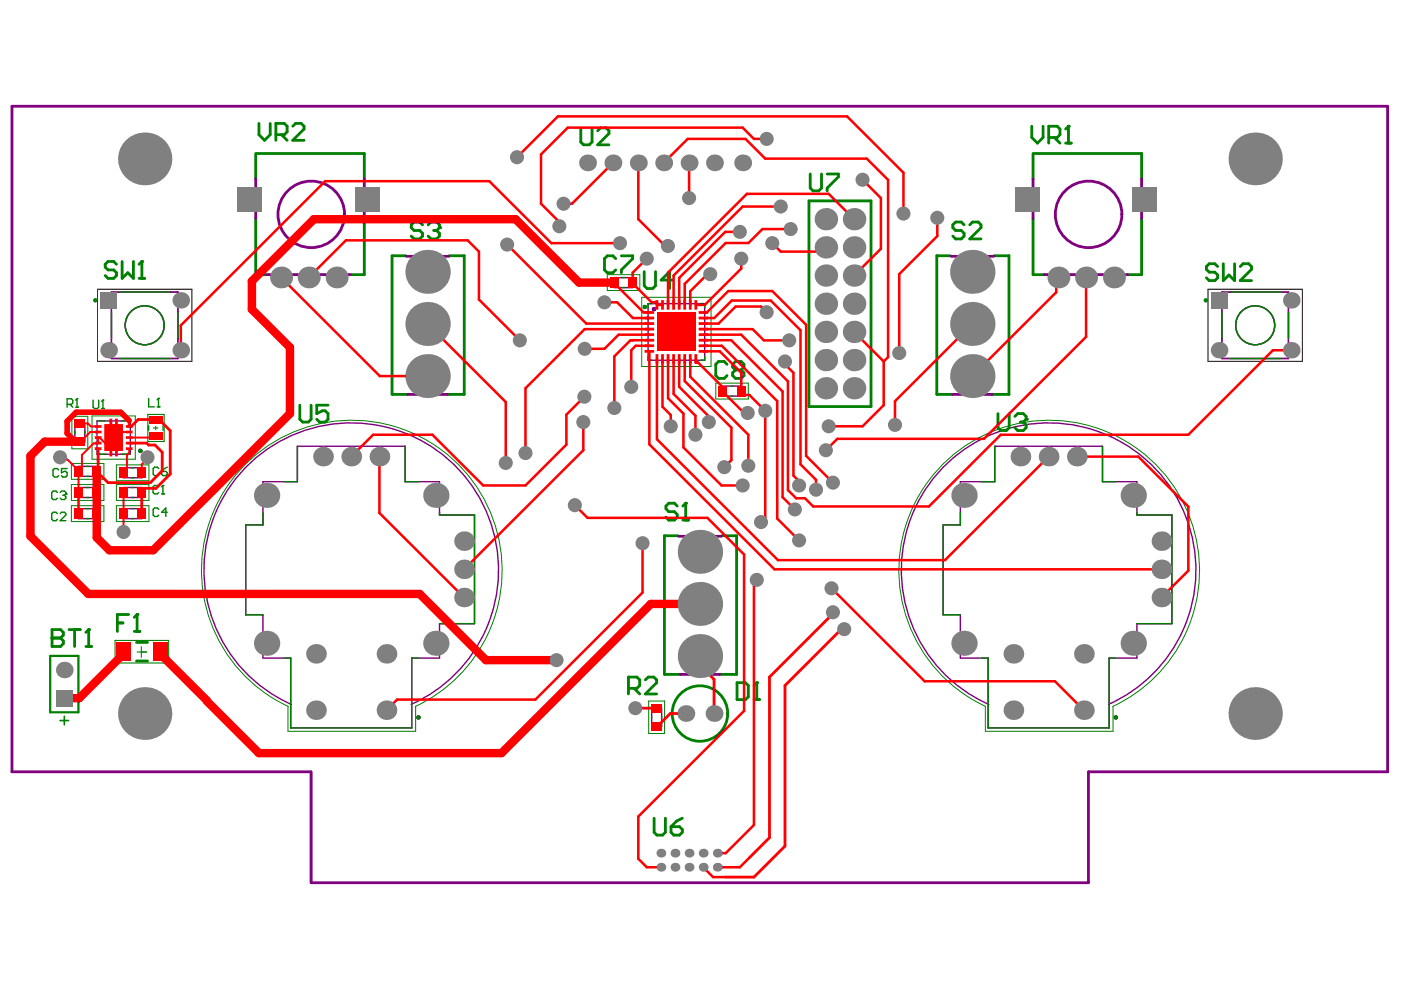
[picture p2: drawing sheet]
<svg xmlns="http://www.w3.org/2000/svg" width="297mm" height="210mm" viewBox="0 0 297 210" stroke-linecap="round" stroke-linejoin="round" font-family="sans-serif">
<path d="M20.7 61.3h20v15.3h-20zM256.1 61.3h20v15.3h-20z" fill="none" stroke="#000" stroke-width=".21"/>
<g fill="none" stroke="#008000" stroke-width=".21">
<path d="M128.8 58.2h6.9v3.4h-6.9zM136.1 63h14.7v14.7h-14.7zM15.1 98.3h6.9v3.3h-6.9zM15.2 88.3h3.4v6.9h-3.4zM19.5 88.2h9.2v9.2h-9.2zM24.7 98.6h6.9v3.3h-6.9zM151.8 81.2h6.9v3.4h-6.9zM15.1 102.7h6.9v3.4h-6.9zM15.1 107.2h6.9v3.4h-6.9zM24.7 102.7h6.9v3.4h-6.9zM24.7 107.2h6.9v3.4h-6.9zM61 149.8v5.2h27.1v-5.2"/>
<path d="M61.1 149.8a31.8 31.8 0 0 1-11.5-48.6 31.8 31.8 0 0 1 50 0 31.8 31.8 0 0 1-11.5 48.6M137.5 148.6h3.4v6.9h-3.4zM208.9 149.8v5.2h27.1v-5.2M209 149.8a31.8 31.8 0 0 1-11.5-48.6 31.8 31.8 0 0 1 49.9 0 31.8 31.8 0 0 1-11.5 48.6"/>
</g>
<path d="M31.3 87.9h3.5v5.7h-3.5zM32.5 90.7h1M33 90.4v.7M24.4 135.8h11.4v4.8h-11.4zM29.1 138.2h2M30 137.1v2.3" fill="none" stroke="#008000" stroke-width=".23"/>
<g fill="none" stroke="#800080" stroke-width=".3">
<path d="M130.2 58.9h4v2.1h-4zM23.6 61.9h14.1v14.1h-14.1zM137.4 64.4h12v12h-12zM259.1 61.9h14.1v14.1h-14.1zM15.9 89.7h2.1v4h-2.1zM16.6 98.9h4v2.1h-4zM20.6 89.2h7v7.1h-7zM26.1 99.2h4v2.1h-4zM63.1 94.6h22.8v7.5h7.3v7.1h7.4v23h-7.4v7.3h-5.9v14.8h-25.7v-14.8h-5.8v-9.1h-3.7v-19.1h3.7v-9.2h7.3zM153.2 81.9h4v2.1h-4zM210.9 94.6h22.9v7.5h7.2v7.1h7.5v23h-7.5v7.3h-5.8v14.8h-25.7v-14.8h-5.9v-9.1h-3.6v-19.1h3.6v-9.2h7.3zM16.6 103.4h4v2.1h-4z"/>
<path d="M16.6 107.8h4v2.2h-4zM26.1 103.4h4v2.1h-4zM26.1 107.8h4v2.2h-4zM61.8 149.3a31.2 31.2 0 0 1-11.9-47.7 31.2 31.2 0 0 1 49.1 0 31.2 31.2 0 0 1-11.8 47.7M138.2 150.1h2.1v4h-2.1zM209.6 149.3a31.2 31.2 0 0 1-11.8-47.7 31.2 31.2 0 0 1 49.1 0 31.2 31.2 0 0 1-11.9 47.7"/>
<circle cx="30.7" cy="69" r="4.1"/>
<circle cx="266.1" cy="69" r="4.1"/>
</g>
<g fill="none" stroke="#800080" stroke-width=".47">
<circle cx="29.7" cy="95.6" r=".24"/>
<circle cx="88.7" cy="152.1" r=".24"/>
<circle cx="236.6" cy="152.1" r=".24"/>
</g>
<circle cx="138.7" cy="65.6" r=".12" fill="none" stroke="#800080" stroke-width=".7"/>
<g fill="none" stroke="#008000" stroke-width=".3">
<path d="M131.9 58.9h.6M23.6 66.3v5.4M25.3 76h10.8M25.5 61.9h10.6M37.7 66.3v5.4M131.9 61h.6M137.4 75.5v.9h.8M138.2 64.4h-.8v.8M148.6 64.4h.8v.8M149.4 75.5v.9h-.8M259.1 66.3v5.4M260.7 76h10.8"/>
<path d="M260.9 61.9h10.6M273.2 66.3v5.4M12.4 99.6l-.3-.3h-.6l-.3 .3v1.2l.3 .3h.6l.3-.3M14.2 99.3h-1.2v.9l.6-.3h.3l.3 .3v.6l-.3 .3h-.6l-.3-.3M14.2 85.7h.9l.3-.3v-.6l-.3-.3h-.9v1.8M14.8 85.7l.6 .6M15.9 91.5v.5M16 86.3h.6M16.3 84.5h.1M16.3 84.5v1.8M16.3 84.5l-.3 .3M18 91.5v.5"/>
<path d="M18.3 98.9h.5M19.7 84.8v1.5l.3 .3h.6l.3-.3v-1.5M20.6 96.3h1.9M20.6 89.2h1.9M21.5 86.6h.6M21.8 84.8h.1M21.8 84.8v1.8M21.8 84.8l-.3 .3M25.7 96.3h1.9M25.7 89.2h1.9M27.9 99.2h.5M31.5 84.5v1.8h1.2"/>
<path d="M31.5 90.3v.9M33.3 86.3h.6M33.6 84.5h.1M33.6 84.5v1.8M33.6 84.5l-.3 .3M33.7 99.3l-.3-.3h-.6l-.3 .3v1.2l.3 .3h.6l.3-.3M34.3 99.9h.9l.3 .3v.3l-.3 .3h-.6l-.3-.3zM34.6 90.3v.9M35.5 99l-.6 .3-.6 .6M63.1 94.6v7.5h-2.9M85.9 94.6v7.5h2.9M154.9 81.9h.6"/>
<path d="M154.9 84h.6M210.9 94.6v7.5h-2.9M233.8 94.6v7.5h2.8M12.2 108.9l-.3-.3h-.6l-.3 .3v1.2l.3 .3h.6l.3-.3M12.2 104.4l-.3-.3h-.6l-.3 .3v1.2l.3 .3h.6l.3-.3M12.8 108.9l.3-.3h.6l.3 .3v.3l-1.2 1.2h1.2M12.8 104.4l.3-.3h.6l.3 .3v.3M13.4 105h.3M13.7 105l.3 .3v.3l-.3 .3h-.6l-.3-.3M14 104.7h.1M14 104.7l-.3 .3M18.3 110h.5"/>
<path d="M18.3 107.8h.5M18.3 105.5h.5M18.3 101h.5M18.3 103.4h.5M27.9 110h.5M27.9 107.8h.5M27.9 105.5h.5M27.9 101.3h.5M27.9 103.4h.5M33.6 103.2l-.3-.3h-.6l-.3 .3v1.2l.3 .3h.6l.3-.3M33.7 108l-.3-.3h-.6l-.3 .3v1.2l.3 .3h.6l.3-.3M34.2 104.7h.6"/>
<path d="M34.5 102.9h.1M34.5 102.9v1.8M34.5 102.9l-.3 .3M35.5 108.6h-1.2l.9-.9v1.8M55.8 108.7v2.6h-3.7v19.1h3.7M93.2 108.6v.6h7.4v23h-7.4M203.6 108.7v2.6h-3.6v19.1h3.6M241 108.6v.6h7.5v23h-7.5M60.2 139.5h1.4v14.8h25.7v-14.8h1.5M208 139.5h1.5v14.8h25.7v-14.8h1.4M138.2 151.8v.5M140.3 151.8v.5"/>
</g>
<g fill="none" stroke="#008000" stroke-width=".6">
<path d="M54.2 32.5v5.4M54.4 32.5h22.8v5.4M219 32.5v5.4M219.2 32.5h22.9v5.4M54.2 46.3v11.9h2.4M77.2 46.3v11.9h-3M86 54.2h-2.9v29.4h3.4M95.3 54.2h3.1v29.4h-3.6M130.5 54.8l-.5-.6h-1.2l-.6 .6v2.4l.6 .6h1.2l.5-.6M131.7 54.2h2.4v.6l-2.4 2.4v.6M136.6 57.6v3l.6 .6h1.2l.6-.6v-3M142.6 59.4h-2.4l1.8-1.8v3.6"/>
<path d="M171.5 42.6h13.2v43.6h-13.2zM201.5 54.2h-2.9v29.4h3.4M210.8 54.2h3.1v29.4h-3.6M219 46.3v11.9h2.4M242.1 46.3v11.9h-3M143.7 113.6h-2.8v29.3l3.3 .1M153 113.6h3.2v29.4h-3.6M28.9 136.2h2.4M28.9 140.1h2.4M156.3 144.7h1.8l.6 .6v2.4l-.6 .6h-1.8zM159.9 148.3h1.1M160.5 144.7v3.6"/>
</g>
<path d="M10.6 139.1h6v11.9h-6z" fill="none" stroke="#008000" stroke-width=".47"/>
<path d="M12.7 152.8h1.8M13.6 151.9v1.8" fill="none" stroke="#008000" stroke-width=".35"/>
<circle cx="160.5" cy="144.7" r=".3" fill="#008000"/>
<path d="M171.8 36.9v3l.6 .6h1.2l.6-.6v-3M175.4 36.9h2.4v.6l-2.4 2.4v.6M154.1 77.2l-.6-.6h-1.1l-.6 .6v2.4l.6 .6h1.1l.6-.6M155.9 78.4l-.6-.6v-.6l.6-.6h1.2l.6 .6v.6l-.6 .6M155.9 78.4l-.6 .6v.6l.6 .6h1.2l.6-.6v-.6l-.6-.6M155.9 78.4h1.2M211.6 87.7v3l.6 .6h1.2l.6-.6v-3M215.2 88.3l.6-.6h1.2l.6 .6v.6M160.5 144.7l-.6 .6" fill="none" stroke="#008000" stroke-width=".6"/>
<circle cx="217.6" cy="88.9" r=".3" fill="#008000"/>
<g fill="none" stroke="#008000" stroke-width=".6">
<path d="M54.9 26.2v2.4l1.2 1.2 1.2-1.2v-2.4M58.5 28.6h1.8l.6-.6v-1.2l-.6-.6h-1.8v3.6M59.7 28.6l1.2 1.2M62.1 26.8l.6-.6h1.2l.6 .6v.6l-2.4 2.4h2.4M216.4 89.5h.6M217 89.5l.6 .6v.6l-.6 .6h-1.2l-.6-.6M217.6 88.9l-.6 .6M24.9 132.1h1.2M27.3 130.3h-2.4v3.6M28.5 133.9h1.2M29.1 130.3v3.6M133.2 145.9h1.8l.6-.6v-1.2l-.6-.5h-1.8v3.5"/>
<path d="M134.4 145.9l1.2 1.2M136.8 144.1l.6-.5h1.2l.6 .5v.6l-2.4 2.4h2.4"/>
</g>
<circle cx="29.1" cy="130.3" r=".3" fill="#008000"/>
<path d="M11 133.5v3.6h1.8l.6-.6v-.6l-.6-.6h-1.8M29.1 130.3l-.6 .6" fill="none" stroke="#008000" stroke-width=".6"/>
<circle cx="11" cy="135.3" r=".3" fill="#008000"/>
<path d="M11 133.5h1.8l.6 .6v.6l-.6 .6h-1.8M14.6 133.5h2.4M15.8 133.5v3.6M18.2 137.1h1.2M18.8 133.5v3.6" fill="none" stroke="#008000" stroke-width=".6"/>
<circle cx="18.8" cy="133.5" r=".3" fill="#008000"/>
<path d="M24.7 56l-.6-.6h-1.2l-.6 .6v.6l.6 .6h1.2l.6 .6v.6l-.6 .6h-1.2l-.6-.6M25.9 55.4v3.6l1.2-1.2 1.2 1.2v-3.6M29.5 59h1.2M30.1 55.4v3.6M18.8 133.5l-.6 .6" fill="none" stroke="#008000" stroke-width=".6"/>
<circle cx="30.1" cy="55.4" r=".3" fill="#008000"/>
<path d="M30.1 55.4l-.6 .6M143.6 107.3l-.6-.6h-1.2l-.6 .6v.6l.6 .6h1.2l.6 .6v.6l-.6 .6h-1.2l-.6-.6M144.8 110.3h1.2M145.4 106.7v3.6M138.7 173.5v3l.6 .6h1.2l.6-.6v-3M142.3 175.3h1.8l.6 .6v.6l-.6 .6h-1.2l-.6-.6zM144.7 173.5l-1.2 .6-1.2 1.2" fill="none" stroke="#008000" stroke-width=".6"/>
<circle cx="145.4" cy="106.7" r=".3" fill="#008000"/>
<path d="M89.6 47.7l-.6-.6h-1.2l-.6 .6v.6l.6 .6h1.2l.6 .6v.6l-.6 .6h-1.2l-.6-.6M90.8 47.7l.6-.6h1.2l.6 .6v.6M258.2 56.5l-.6-.6h-1.2l-.6 .6v.6l.6 .6h1.2l.6 .6v.6l-.6 .6h-1.2l-.6-.6M259.4 55.9v3.6l1.2-1.2 1.2 1.2v-3.6M263 56.5l.6-.6h1.1l.6 .6v.6l-2.3 2.4h2.3M63.6 85.9v3l.6 .6h1.2l.6-.6v-3M69.5 85.9h-2.3v1.8l1.2-.6h.6l.5 .6v1.2l-.5 .6h-1.2l-.6-.6M145.4 106.7l-.6 .6" fill="none" stroke="#008000" stroke-width=".6"/>
<circle cx="93.2" cy="48.3" r=".3" fill="#008000"/>
<path d="M123.1 27.1v3l.6 .6h1.2l.6-.6v-3M126.7 27.7l.6-.6h1.2l.6 .6v.6l-2.4 2.4h2.4M218.8 26.8v2.4l1.2 1.1 1.2-1.1v-2.4M222.3 29.2h1.8l.6-.6v-1.2l-.6-.6h-1.8v3.5M223.5 29.2l1.2 1.1M225.9 30.3h1.2M226.5 26.8v3.5M92 48.9h.6M92.6 48.9l.6 .6v.6l-.6 .6h-1.2l-.6-.6M93.2 48.3l-.6 .6M204.4 47.7l-.6-.6h-1.2l-.6 .6v.6l.6 .6h1.2l.6 .6v.6l-.6 .6h-1.2l-.6-.6M205.6 47.7l.6-.6h1.2l.6 .6v.6l-2.4 2.4h2.4" fill="none" stroke="#008000" stroke-width=".6"/>
<circle cx="226.5" cy="26.8" r=".3" fill="#008000"/>
<g fill="none" stroke="#008000" stroke-width=".6">
<path d="M226.5 26.8l-.6 .6"/>
<circle cx="148.4" cy="151.3" r="5.9"/>
</g>
<g fill="none" stroke="#008000" stroke-width=".47">
<circle cx="20.2" cy="63.7" r=".24"/>
<circle cx="255.7" cy="63.7" r=".24"/>
<circle cx="29.7" cy="95.6" r=".24"/>
<circle cx="88.7" cy="152.1" r=".24"/>
<circle cx="236.6" cy="152.1" r=".24"/>
</g>
<circle cx="136.7" cy="65.1" r=".12" fill="none" stroke="#008000" stroke-width=".7"/>
<g fill="none" stroke="#008000" stroke-width=".3">
<circle cx="30.7" cy="69" r="4.1"/>
<circle cx="266.1" cy="69" r="4.1"/>
</g>
<g fill="none" stroke="#800080" stroke-width=".6">
<path d="M54.2 37.9v8.4M77.2 37.9v8.4M219 37.9v8.4M242.1 37.9v8.4M56.6 58.2h17.6M86.2 54.3h8.9M201.7 54.3h8.9M221.4 58.2h17.7M86.5 83.6h8.3M202 83.6h8.3M143.9 113.7h9M144.2 143h8.4"/>
<path d="M2.5 163.6v-141.1h291.7v141.1h-63.4v23.6h-164.8v-23.6h-63.5"/>
<circle cx="66" cy="45.4" r="7.1"/>
<circle cx="230.8" cy="45.4" r="7.1"/>
</g>
<path d="M23.2 88.8h.6v1.2h.6v-1.2h.6v1.2h1v5.6h-1v1.2h-.6v-1.2h-.6v1.2h-.6v-1.2h-1v-5.6h1z" fill="#f00"/>
<g fill="none" stroke="#f00" stroke-width=".42">
<path d="M12.7 97l.5 .4h1.1l2.4 2.4v4.6M15.3 92.9h.7l.8 .7M16.9 89.8h1.7l.7 .6h1.5M20.8 99.7l-.3 .4 .9 .7M20.8 91.6h-1.7l-2 2h-.2M27 90.4h.8M27.4 91.6h-2.1l-2.4 2.3h-.6l-1.2-1.1h-.3v1.1l-1 .1-2.4 2.5v2.7l-.7 .7M27.4 95.1v.9l-.5 .5v3l-.7 .7M31.3 97v.3l-1.2 1.2v1.9M33.1 92.5l-.3 .3h-5.4M33.1 88.9h.6M26.9 103.5l-.7 .8v8.5"/>
<path d="M26.9 103.5h.1M29.2 103.5h.1M30.8 103.5l-.7 .9M26.2 138.2v.4M34 138.2v.4M43.8 148.5v.1"/>
</g>
<path d="M27.4 89.2l-1.8-1.8h-9.5l-1.9 1.9v2.6l1.1 1" fill="none" stroke="#f00" stroke-width="1.2"/>
<path d="M20.8 95.1v4.6M27.4 89.2v1.2M27.4 93.9h3.7l.4 .5h1.4l1.5 1.5v3.9l-2.5 2.5h-9l-1.5-1.5M33.1 88.9h-3.8l-1.5 1.5M33.7 88.9l2.4 2.4v9.2l-3 3h-2.3M30.1 104.4v4.5M148.4 139.1v1.9l3 3v7.3M176.6 130.1l-13.5 13.5v34l-4.1 4.2M179.3 133.1l-.3 .3-.5-.2-12.1 12.1v34.1l-6.5 6.6h-6M134.7 150.1h4.5M145.4 151.3h-3.3l-2.7 2.7h-.2" fill="none" stroke="#f00" stroke-width=".6"/>
<g fill="none" stroke="#f00" stroke-width=".54">
<path d="M109.6 33.3l8.7-8.6h61.3l11.9 11.9v8.7M130 34.5l-8.7 8.7h-1.8M135.3 34.5v12l5.7 5.7h.6M140.7 34.5l5.1-5h12.3l4.1 4.1h21.6l4.5 4.5v37.6l-.9 .9M146.1 34.5v7.5M162.5 29.5h-2.6l-2.4-2.4h-37.1l-5.7 5.6v10.5l3.9 3.9v.9M182.9 38.1l3.9 3.9v10.7l-5.7 5.7M59.6 58.8l20.9 20.9h10.2M65.5 58.8l7.8-7.8h25.9l2.3 2.3v10.2l8.7 8.7M107.5 51.9l16.8 16.7h13.4M131.4 51.6h-14.5l-13.2-13.2h-34.7l-30.7 30.6v5.3M137.1 54.8l-3 3v2.3l4 4h1.2v.5h1.2"/>
<path d="M150.6 58.1h-.6l-3.6 3.7v2.8M156.9 49.2h-3.1l-9.8 9.7v5.7M157.2 54.8v2.1l-7.8 7.7h-1.9M163.7 51.6l1.8 1.7h10.5l-.9-.8M165.5 43.8h-8l-14.7 14.6v6.2M167.6 48.6h-6l-2.9 2.9h-4.8l-8.7 8.7v4.4M181.1 46.5l-5.4-5.4h-17.3l-16.8 16.7v6.8M198.7 46.2v3.9l-8 8v16.8M224.4 58.8l-.5 .5v2.7l-17.8 17.7M230.3 58.8v12.6l-21.7 21.6h-31.1l-2.4 2.5M90.7 68.7l16.5 16.5v13M128.2 64.1h2.6l3.4 3.3h3.5"/>
<path d="M130.3 60.1l6.1 6.1h1.2M134.2 72.1v.1M137.6 66.2l.1 .1M137.7 71h-6.5l-3 3h-4.2M137.7 72.1l-4 .1-3.4 3.4v10.9M137.7 73.3h-2.9l-1 1v7.7M137.7 69.8h-13.7l-12.6 12.5v13.8M137.7 74.5v19.7l26.5 26.5h82.1M139.3 76.1v17l25.6 25.7h35.5l21.9-22M140.5 76.1v10.2l1.7 1.7v2.4M141.6 76.1v8.3l3.3 3.3v7.2l8.1 8h4.5M142.8 76.1v7.4l4.6 4.6v4.1h.8l.3 .3"/>
<path d="M144 76.1v5.9l6.3 6.3v1.2M145.2 76.1v4.7l9.9 9.9v6.9l-1.5 1.4M146.4 76.1v3.8l12.3 12.3v6.5M147.5 76.1v.7h.5l5.3 5.4v.1M149.1 72.1h5.9l10.9 10.9v22.4l2.6 2.6M149.1 69.8h10.5l2.3 2.4h5.4M149.1 71h8.1l9.9 9.9v23l1.7 1.7h1.9l1.7 1.8h24.6l15.2-15.2h39.8l17.9-17.9h3.9M149.1 67.4h2.3l3.7-3.7h8.3l6.3 6.3v28.4l3.3 3.3v2.1M149.1 66.3h.8l4.5-4.6h9.3l7.2 7.2v27.8l5.7 5.6M149.1 74.5h3.5l4.6 4.5v3.3M149.1 73.3h3.9l11.8 11.7v24.9l4.6 4.7M162.5 66.2l-1.2-1.2h-5.3l-3.6 3.6h-3.3"/>
<path d="M165.8 76.6h.6M166.1 76.9l2.1 2.1v21.8l1.2 1.2v.9M181.1 70.4l6.3 6.2M187.4 76.6v9.3l-4.5 4.5h-7.2M206.1 68.7l-16.3 16.4v5M80.4 96.8v12l18 17.9M123.7 89.5v6l-25.3 25.2M123.9 84.1l-3.8 3.8v6.4l-8.7 8.6h-9l-10.7-10.7h-12.6l-4.6 4.6M153.3 82.9v.2l4.5 4.5h.7M157.1 82.9l.7 .8h1.1l3.3 3.4v22.7l-.9 .9M228.3 96.8h13l10.7 10.6v13.6l-5.7 5.7M16.7 104.4v4.5"/>
<path d="M121.9 107.1l2.7 2.7h25.4l7.8 7.8v33.1l-22.5 22.4v9l1.8 1.8h3M136.2 115.2v10.4l-22.7 22.7h-29.3l-2.3 2.3M159.9 123.8v51.1l-6 6h-1.8M176.3 124.7l19.7 19.7h27.7l6.1 6.2M149.1 183.9l2.1 2.1h2.7M159 181.8l-2.1 2.1h-4.8"/>
</g>
<path d="M130.3 59.9h-7.5l-13.5-13.4h-42.7l-13.2 13.1v6l8.1 8.1v14l-29 29h-9.3l-2.7-2.7v-13.2M16.9 93.6h-7.4l-3 3.1v17l12.2 12.2h70.3l14 14.1h15M26.2 138.6l-9.4 9.4h-3.2M34 138.6l9.8 9.9M148.4 128h-10.4l-31.7 31.7h-51.4l-11.1-11.1" fill="none" stroke="#f00" stroke-width="1.8"/>
<g fill="#808080">
<circle cx="189.8" cy="90.1" r="1.49"/>
<circle cx="198.7" cy="46.2" r="1.49"/>
<circle cx="167.3" cy="72.2" r="1.49"/>
<circle cx="176.6" cy="129.8" r="1.49"/>
<circle cx="173" cy="103.8" r="1.49"/>
<circle cx="166.4" cy="76.6" r="1.49"/>
<circle cx="176.6" cy="102.3" r="1.49"/>
<circle cx="179" cy="133.4" r="1.49"/>
<circle cx="175.7" cy="90.4" r="1.49"/>
<circle cx="163.7" cy="51.6" r="1.49"/>
<circle cx="131.4" cy="51.6" r="1.49"/>
<circle cx="141.6" cy="52.2" r="1.49"/>
<circle cx="162.5" cy="66.2" r="1.49"/>
<circle cx="136.2" cy="115.2" r="1.49"/>
<circle cx="168.5" cy="108" r="1.49"/>
<circle cx="162.2" cy="87.1" r="1.49"/>
<circle cx="169.4" cy="102.9" r="1.49"/>
<circle cx="157.5" cy="102.9" r="1.49"/>
<circle cx="176.3" cy="124.7" r="1.49"/>
<circle cx="169.4" cy="114.6" r="1.49"/>
<circle cx="160.5" cy="122.9" r="1.49"/>
<circle cx="161.3" cy="110.7" r="1.49"/>
<circle cx="158.5" cy="87.6" r="1.49"/>
<circle cx="158.7" cy="98.7" r="1.49"/>
<circle cx="175.1" cy="95.5" r="1.49"/>
<circle cx="153.6" cy="99" r="1.49"/>
<circle cx="150.3" cy="89.5" r="1.49"/>
<circle cx="147.4" cy="92.2" r="1.49"/>
<circle cx="142.2" cy="90.4" r="1.49"/>
<circle cx="165.5" cy="43.8" r="1.49"/>
<circle cx="182.9" cy="38.1" r="1.49"/>
<circle cx="167.6" cy="48.6" r="1.49"/>
<circle cx="190.7" cy="74.9" r="1.49"/>
<circle cx="157.2" cy="54.8" r="1.49"/>
<circle cx="156.9" cy="49.2" r="1.49"/>
<circle cx="150.6" cy="58.1" r="1.49"/>
<circle cx="146.1" cy="42" r="1.49"/>
<circle cx="191.6" cy="45.3" r="1.49"/>
<circle cx="109.6" cy="33.3" r="1.49"/>
<circle cx="107.5" cy="51.9" r="1.49"/>
<circle cx="124" cy="74" r="1.49"/>
<circle cx="119.5" cy="43.2" r="1.49"/>
<circle cx="111.4" cy="96.1" r="1.49"/>
<circle cx="107.2" cy="98.2" r="1.49"/>
<circle cx="128.2" cy="64.1" r="1.49"/>
<circle cx="118.6" cy="48" r="1.49"/>
<circle cx="123.9" cy="84.1" r="1.49"/>
<circle cx="110.2" cy="72.2" r="1.49"/>
<circle cx="121.9" cy="107.1" r="1.49"/>
<circle cx="133.8" cy="82" r="1.49"/>
<circle cx="130.3" cy="86.5" r="1.49"/>
<circle cx="123.7" cy="89.5" r="1.49"/>
<circle cx="162.5" cy="29.5" r="1.49"/>
<circle cx="137.1" cy="54.8" r="1.49"/>
<circle cx="134.7" cy="150.1" r="1.49"/>
<circle cx="31.3" cy="97" r="1.49"/>
<circle cx="118" cy="140" r="1.49"/>
<circle cx="26.2" cy="112.8" r="1.49"/>
<circle cx="12.7" cy="97" r="1.49"/>
<circle cx="24.1" cy="95" r=".35"/>
<circle cx="25.5" cy="92.8" r=".35"/>
<circle cx="24.1" cy="90.5" r=".35"/>
<circle cx="140.1" cy="180.9" r=".94"/>
<circle cx="149.1" cy="180.9" r=".94"/>
<circle cx="130" cy="34.5" r="1.79"/>
<circle cx="135.3" cy="34.5" r="1.79"/>
<circle cx="140.1" cy="183.9" r=".94"/>
<circle cx="149.1" cy="183.9" r=".94"/>
<circle cx="216.4" cy="96.8" r="2.08"/>
<circle cx="273.8" cy="74.3" r="1.75"/>
<circle cx="273.8" cy="63.7" r="1.75"/>
<circle cx="22.7" cy="92.8" r=".35"/>
<circle cx="143.1" cy="180.9" r=".94"/>
<circle cx="146.1" cy="180.9" r=".94"/>
<circle cx="152.1" cy="180.9" r=".94"/>
<circle cx="23" cy="74.3" r="1.75"/>
<circle cx="38.3" cy="74.3" r="1.75"/>
<circle cx="38.3" cy="63.7" r="1.75"/>
<circle cx="56.5" cy="136.4" r="2.68"/>
<circle cx="65.5" cy="58.8" r="2.32"/>
<circle cx="59.6" cy="58.8" r="2.32"/>
<circle cx="81.9" cy="150.6" r="2.08"/>
<circle cx="81.9" cy="138.6" r="2.08"/>
<circle cx="80.4" cy="96.8" r="2.08"/>
<circle cx="74.5" cy="96.8" r="2.08"/>
<circle cx="71.4" cy="58.8" r="2.32"/>
<circle cx="92.4" cy="136.4" r="2.68"/>
<circle cx="98.4" cy="120.7" r="2.08"/>
<circle cx="98.4" cy="114.7" r="2.08"/>
<circle cx="143.1" cy="183.9" r=".94"/>
<circle cx="140.7" cy="34.5" r="1.79"/>
<circle cx="152.1" cy="183.9" r=".94"/>
<circle cx="146.1" cy="183.9" r=".94"/>
<circle cx="151.4" cy="151.3" r="1.79"/>
<circle cx="151.5" cy="34.5" r="1.79"/>
<circle cx="157.5" cy="34.5" r="1.79"/>
<circle cx="175.1" cy="82.3" r="2.38"/>
<circle cx="175.1" cy="76.3" r="2.38"/>
<circle cx="175.1" cy="70.4" r="2.38"/>
<circle cx="175.1" cy="64.4" r="2.38"/>
<circle cx="175.1" cy="58.4" r="2.38"/>
<circle cx="175.1" cy="52.5" r="2.38"/>
<circle cx="214.9" cy="150.6" r="2.08"/>
<circle cx="214.9" cy="138.6" r="2.08"/>
<circle cx="229.8" cy="150.6" r="2.08"/>
<circle cx="229.8" cy="138.6" r="2.08"/>
<circle cx="228.3" cy="96.8" r="2.08"/>
<circle cx="224.4" cy="58.8" r="2.32"/>
<circle cx="230.3" cy="58.8" r="2.32"/>
<circle cx="236.2" cy="58.8" r="2.32"/>
<circle cx="246.3" cy="120.7" r="2.08"/>
<circle cx="246.3" cy="114.7" r="2.08"/>
<circle cx="266.1" cy="151.3" r="5.6"/>
<circle cx="13.6" cy="142.1" r="1.76"/>
<circle cx="56.5" cy="105" r="2.68"/>
<circle cx="98.4" cy="126.7" r="2.08"/>
<circle cx="92.4" cy="105" r="2.68"/>
<circle cx="175.1" cy="46.5" r="2.38"/>
<circle cx="246.3" cy="126.7" r="2.08"/>
<circle cx="266.1" cy="33.7" r="5.6"/>
<circle cx="30.7" cy="151.3" r="5.6"/>
<circle cx="67" cy="150.6" r="2.08"/>
<circle cx="67" cy="138.6" r="2.08"/>
<circle cx="68.5" cy="96.8" r="2.08"/>
<circle cx="90.7" cy="79.7" r="4.7"/>
<circle cx="90.7" cy="57.6" r="4.7"/>
<circle cx="124.6" cy="34.5" r="1.79"/>
<circle cx="145.4" cy="151.3" r="1.79"/>
<circle cx="204.4" cy="136.4" r="2.68"/>
<circle cx="148.4" cy="117" r="4.7"/>
<circle cx="206.1" cy="79.7" r="4.7"/>
<circle cx="181.1" cy="82.3" r="2.38"/>
<circle cx="181.1" cy="76.3" r="2.38"/>
<circle cx="181.1" cy="70.4" r="2.38"/>
<circle cx="206.1" cy="57.6" r="4.7"/>
<circle cx="181.1" cy="64.4" r="2.38"/>
<circle cx="181.1" cy="58.4" r="2.38"/>
<circle cx="181.1" cy="52.5" r="2.38"/>
<circle cx="146.1" cy="34.5" r="1.79"/>
<circle cx="240.3" cy="136.4" r="2.68"/>
<circle cx="222.3" cy="96.8" r="2.08"/>
<circle cx="258.5" cy="74.3" r="1.75"/>
<circle cx="90.7" cy="68.7" r="4.7"/>
<circle cx="148.4" cy="128" r="4.7"/>
<circle cx="148.4" cy="139.1" r="4.7"/>
<circle cx="206.1" cy="68.7" r="4.7"/>
<circle cx="204.4" cy="105" r="2.68"/>
<circle cx="181.1" cy="46.5" r="2.38"/>
<circle cx="240.3" cy="105" r="2.68"/>
<circle cx="30.7" cy="33.7" r="5.6"/>
</g>
<g fill="#808080">
<path d="M11.9 146.3h3.5v3.5h-3.5z" fill-rule="evenodd"/>
<path d="M21.3 61.9h3.5v3.5h-3.5z" fill-rule="evenodd"/>
<path d="M50.4 39.7h5.2v5.2h-5.2z" fill-rule="evenodd"/>
<path d="M75.3 39.7h5.2v5.2h-5.2z" fill-rule="evenodd"/>
<path d="M215.2 39.7h5.2v5.2h-5.2z" fill-rule="evenodd"/>
<path d="M256.7 61.9h3.5v3.5h-3.5z" fill-rule="evenodd"/>
<path d="M240.1 39.7h5.2v5.2h-5.2z" fill-rule="evenodd"/>
</g>
<g fill="#f00">
<path d="M15.7 98.8h1.9v2.2h-1.9z" fill-rule="evenodd"/>
<path d="M19.6 98.8h1.8v2.2h-1.8z" fill-rule="evenodd"/>
<path d="M20.1 94.9l1.3-.1 .1 .5-1.3 .1z" fill-rule="evenodd"/>
<path d="M20.1 92.6l1.3-.1 .1 .5-1.3 .1z" fill-rule="evenodd"/>
<path d="M20.1 91.4l1.3-.1 .1 .5-1.3 .1z" fill-rule="evenodd"/>
<path d="M20.1 90.2l1.3-.1 .1 .5-1.3 .1z" fill-rule="evenodd"/>
<path d="M25.3 99.1h1.8v2.2h-1.8z" fill-rule="evenodd"/>
<path d="M29.1 99.1h1.9v2.2h-1.9z" fill-rule="evenodd"/>
<path d="M138.1 153.1h2.2v1.8h-2.2z" fill-rule="evenodd"/>
<path d="M139 75.2l.2-.1 .4 .1v1.8l-.2 .1-.4-.1z" fill-rule="evenodd"/>
<path d="M140.2 75.2l.1-.1 .5 .1v1.8l-.2 .1-.4-.1z" fill-rule="evenodd"/>
<path d="M141.3 75.2l.2-.1 .4 .1v1.8l-.1 .1-.5-.1z" fill-rule="evenodd"/>
<path d="M142.5 75.2l.2-.1 .4 .1v1.8l-.1 .1-.5-.1z" fill-rule="evenodd"/>
<path d="M143.7 75.2l.2-.1 .4 .1v1.8l-.2 .1-.4-.1z" fill-rule="evenodd"/>
<path d="M144.9 75.2l.1-.1 .5 .1v1.8l-.2 .1-.4-.1z" fill-rule="evenodd"/>
<path d="M146.1 75.2l.1-.1 .4 .1v1.8l-.1 .1-.4-.1z" fill-rule="evenodd"/>
<path d="M148.3 73h1.7l.2 .4-.2 .2h-1.7l-.2-.2z" fill-rule="evenodd"/>
<path d="M148.1 72l.2-.2h1.7l.2 .5-.2 .1h-1.7z" fill-rule="evenodd"/>
<path d="M148.3 70.7h1.7l.2 .4-.2 .2h-1.7l-.2-.2z" fill-rule="evenodd"/>
<path d="M148.3 68.3h1.7l.2 .4-.2 .2h-1.7l-.2-.2z" fill-rule="evenodd"/>
<path d="M148.1 67.3l.2-.2h1.7l.2 .5-.2 .1h-1.7z" fill-rule="evenodd"/>
<path d="M148.3 66h1.7l.2 .4-.2 .2h-1.7l-.2-.2z" fill-rule="evenodd"/>
<path d="M15.7 107.8h1.9v2.2h-1.9z" fill-rule="evenodd"/>
<path d="M19.6 107.8h1.8v2.2h-1.8z" fill-rule="evenodd"/>
<path d="M20.1 93.7h1.3l.1 .5h-1.3z" fill-rule="evenodd"/>
<path d="M25.3 107.8h1.8v2.2h-1.8z" fill-rule="evenodd"/>
<path d="M29.1 107.8h1.9v2.2h-1.9z" fill-rule="evenodd"/>
<path d="M32.4 136.2h3.1v4h-3.1z" fill-rule="evenodd"/>
<path d="M129.3 58.8h1.9v2.2h-1.9z" fill-rule="evenodd"/>
<path d="M133.2 58.8h1.9v2.2h-1.9z" fill-rule="evenodd"/>
<path d="M138.1 149.2h2.2v1.9h-2.2z" fill-rule="evenodd"/>
<path d="M141.3 63.8l.2-.2 .4 .2v1.7l-.1 .2-.5-.2z" fill-rule="evenodd"/>
<path d="M140.3 63.6l.5 .2v1.7l-.2 .2-.4-.2v-1.7z" fill-rule="evenodd"/>
<path d="M139 63.8l.2-.2 .4 .2v1.7l-.2 .2-.4-.2z" fill-rule="evenodd"/>
<path d="M146.1 63.8l.1-.2 .4 .2v1.7l-.1 .2-.4-.2z" fill-rule="evenodd"/>
<path d="M145 63.6l.5 .2v1.7l-.2 .2-.4-.2v-1.7z" fill-rule="evenodd"/>
<path d="M143.7 63.8l.2-.2 .4 .2v1.7l-.2 .2-.4-.2z" fill-rule="evenodd"/>
<path d="M142.7 63.6l.4 .2v1.7l-.1 .2-.5-.2v-1.7z" fill-rule="evenodd"/>
<path d="M148.1 74.4l.2-.2h1.7l.2 .4-.2 .2h-1.7z" fill-rule="evenodd"/>
<path d="M148.1 69.6l.2-.1h1.7l.2 .4-.2 .2h-1.7z" fill-rule="evenodd"/>
<path d="M152.3 81.8h1.9v2.2h-1.9z" fill-rule="evenodd"/>
<path d="M15.7 103.3h1.9v2.2h-1.9z" fill-rule="evenodd"/>
<path d="M19.6 103.3h1.8v2.2h-1.8z" fill-rule="evenodd"/>
<path d="M25.3 103.3h1.8v2.2h-1.8z" fill-rule="evenodd"/>
<path d="M29.1 103.3h1.9v2.2h-1.9z" fill-rule="evenodd"/>
<path d="M26.7 94.9l1.3-.1 .1 .5-1.3 .1z" fill-rule="evenodd"/>
<path d="M26.7 90.2l1.3-.1 .1 .5-1.3 .1z" fill-rule="evenodd"/>
<path d="M26.7 91.4l1.3-.1 .1 .5-1.3 .1z" fill-rule="evenodd"/>
<path d="M26.7 92.6l1.3-.1 .1 .5-1.3 .1z" fill-rule="evenodd"/>
<path d="M31.6 91.7h2.9v1.6h-2.9z" fill-rule="evenodd"/>
<path d="M136.7 70.8l.1-.1h1.7l.2 .4-.2 .2h-1.7z" fill-rule="evenodd"/>
<path d="M136.7 72l.1-.2h1.7l.2 .5-.2 .1h-1.7z" fill-rule="evenodd"/>
<path d="M136.7 73.2l.1-.2h1.7l.2 .4-.2 .2h-1.7z" fill-rule="evenodd"/>
<path d="M136.7 66.1l.1-.1h1.7l.2 .4-.2 .2h-1.7z" fill-rule="evenodd"/>
<path d="M136.7 67.3l.1-.2h1.7l.2 .5-.2 .1h-1.7z" fill-rule="evenodd"/>
<path d="M136.7 68.5l.1-.2h1.7l.2 .4-.2 .2h-1.7z" fill-rule="evenodd"/>
<path d="M147.2 75.2l.2-.1 .4 .1v1.8l-.1 .1-.5-.1z" fill-rule="evenodd"/>
<path d="M24.7 136.2h3v4h-3z" fill-rule="evenodd"/>
<path d="M15.8 88.9h2.2v1.8h-2.2z" fill-rule="evenodd"/>
<path d="M15.8 92.7h2.2v1.9h-2.2z" fill-rule="evenodd"/>
<path d="M22.2 90h3.8l-.1 5.6-3.7-.1z" fill-rule="evenodd"/>
<path d="M26.7 93.7h1.3l.1 .5h-1.3z" fill-rule="evenodd"/>
<path d="M31.6 88.1h2.9v1.7h-2.9z" fill-rule="evenodd"/>
<path d="M136.7 69.6l.1-.1h1.7l.2 .4-.2 .2h-1.7z" fill-rule="evenodd"/>
<path d="M136.7 74.4l.1-.2h1.7l.2 .4-.2 .2h-1.7z" fill-rule="evenodd"/>
<path d="M156.2 81.8h1.9v2.2h-1.9z" fill-rule="evenodd"/>
<path d="M147.4 63.6l.4 .2v1.7l-.1 .2-.5-.2v-1.7z" fill-rule="evenodd"/>
<path d="M139.3 66.3h8.2v8.2h-8.2z" fill-rule="evenodd"/>
</g>
<g fill="#f00">
<path d="M22.2 95.5l.1 .1z"/>
<path d="M25.9 90h.1z"/>
<path d="M139 75.2h.2zM139 75.1h.2v.1h-.2z"/>
<path d="M139.2 77v.1zM139 77h.2v.1z"/>
<path d="M139.4 77h.2zM139.4 77h.2l-.2 .1z"/>
<path d="M139.4 75.1v.1zM139.4 75.1l.2 .1h-.2z"/>
<path d="M140.2 75.2h.1zM140.2 75.1h.1v.1h-.1z"/>
<path d="M140.3 77v.1zM140.2 77h.1v.1z"/>
<path d="M140.6 77h.2zM140.6 77h.2l-.2 .1z"/>
<path d="M140.6 75.1v.1zM140.6 75.1l.2 .1h-.2z"/>
<path d="M141.3 75.2h.2zM141.4 75.1h.1v.1h-.2z"/>
<path d="M141.5 77v.1zM141.3 77h.2v.1z"/>
<path d="M141.8 77h.1zM141.8 77h.1l-.1 .1z"/>
<path d="M141.8 75.1v.1zM141.8 75.1l.1 .1h-.1z"/>
<path d="M142.5 75.2h.2zM142.6 75.1h.1v.1h-.2z"/>
<path d="M142.7 77v.1zM142.5 77h.2v.1z"/>
<path d="M143 77h.1zM143 77h.1l-.1 .1z"/>
<path d="M143 75.1v.1zM143 75.1l.1 .1h-.1z"/>
<path d="M143.7 75.2h.2zM143.7 75.1h.2v.1h-.2z"/>
<path d="M143.9 77v.1zM143.7 77h.2v.1z"/>
<path d="M144.1 77h.2zM144.1 77h.2l-.2 .1z"/>
<path d="M144.1 75.1v.1zM144.1 75.1l.2 .1h-.2z"/>
<path d="M144.9 75.2h.1zM144.9 75.1h.1v.1h-.1z"/>
<path d="M145 77v.1zM144.9 77h.1v.1z"/>
<path d="M145.3 77h.2zM145.3 77h.2l-.2 .1z"/>
<path d="M145.3 75.1v.1zM145.3 75.1l.2 .1h-.2z"/>
<path d="M146.1 75.2h.1zM146.1 75.1h.1v.1h-.1z"/>
<path d="M146.2 77v.1zM146.1 77h.1v.1z"/>
<path d="M146.5 77h.1zM146.5 77h.1l-.1 .1z"/>
<path d="M146.5 75.1v.1zM146.5 75.1l.1 .1h-.1z"/>
<path d="M148.3 73.4v.2zM148.1 73.4h.2v.2z"/>
<path d="M150 73.4h.2zM150 73.4h.2l-.2 .2z"/>
<path d="M150 73v.2zM150 73l.2 .2h-.2z"/>
<path d="M148.1 73.2h.2zM148.2 73.1l.1-.1v.2h-.2z"/>
<path d="M148.3 72.3v.1zM148.1 72.3h.2v.1z"/>
<path d="M150 72.3h.2zM150 72.3h.2l-.2 .1z"/>
<path d="M150 71.8v.2zM150 71.8l.2 .2h-.2z"/>
<path d="M148.1 72h.2zM148.2 71.9l.1-.1v.2h-.2z"/>
<path d="M148.3 71.1v.2zM148.1 71.1h.2v.2z"/>
<path d="M150 71.1h.2zM150 71.1h.2l-.2 .2z"/>
<path d="M150 70.7v.1zM150 70.7l.2 .1h-.2z"/>
<path d="M148.1 70.8h.2zM148.2 70.7h.1v.1h-.2z"/>
<path d="M148.3 68.7v.2zM148.1 68.7h.2v.2z"/>
<path d="M150 68.7h.2zM150 68.7h.2l-.2 .2z"/>
<path d="M150 68.3v.2zM150 68.3l.2 .2h-.2z"/>
<path d="M148.1 68.5h.2zM148.2 68.4l.1-.1v.2h-.2z"/>
<path d="M148.3 67.6v.1zM148.1 67.6h.2v.1z"/>
<path d="M150 67.6h.2zM150 67.6h.2l-.2 .1z"/>
<path d="M150 67.1v.2zM150 67.1l.2 .2h-.2z"/>
<path d="M148.1 67.3h.2zM148.2 67.2l.1-.1v.2h-.2z"/>
<path d="M148.3 66.4v.2zM148.1 66.4h.2v.2z"/>
<path d="M150 66.4h.2zM150 66.4h.2l-.2 .2z"/>
<path d="M150 66v.1zM150 66l.2 .1h-.2z"/>
<path d="M148.1 66.1h.2zM148.2 66h.1v.1h-.2z"/>
<path d="M141.8 65.5h.1zM141.8 65.5h.1l-.1 .2z"/>
<path d="M141.8 63.6v.2zM141.8 63.6l.1 .2h-.1z"/>
<path d="M141.3 63.8h.2zM141.4 63.7l.1-.1v.2h-.2z"/>
<path d="M141.5 65.5v.2zM141.3 65.5h.2v.2z"/>
<path d="M140.6 65.5h.2zM140.6 65.5h.2l-.2 .2z"/>
<path d="M140.6 63.6v.2zM140.6 63.6l.2 .2h-.2z"/>
<path d="M140.2 63.8h.1zM140.2 63.7l.1-.1v.2h-.1z"/>
<path d="M140.3 65.5v.2zM140.2 65.5h.1v.2z"/>
<path d="M139.4 65.5h.2zM139.4 65.5h.2l-.2 .2z"/>
<path d="M139.4 63.6v.2zM139.4 63.6l.2 .2h-.2z"/>
<path d="M139 63.8h.2zM139 63.7l.2-.1v.2h-.2z"/>
<path d="M139.2 65.5v.2zM139 65.5h.2v.2z"/>
<path d="M146.5 65.5h.1zM146.5 65.5h.1l-.1 .2z"/>
<path d="M146.5 63.6v.2zM146.5 63.6l.1 .2h-.1z"/>
<path d="M146.1 63.8h.1zM146.1 63.7l.1-.1v.2h-.1z"/>
<path d="M146.2 65.5v.2zM146.1 65.5h.1v.2z"/>
<path d="M145.3 65.5h.2zM145.3 65.5h.2l-.2 .2z"/>
<path d="M145.3 63.6v.2zM145.3 63.6l.2 .2h-.2z"/>
<path d="M144.9 63.8h.1zM144.9 63.7l.1-.1v.2h-.1z"/>
<path d="M145 65.5v.2zM144.9 65.5h.1v.2z"/>
<path d="M144.1 65.5h.2zM144.1 65.5h.2l-.2 .2z"/>
<path d="M144.1 63.6v.2zM144.1 63.6l.2 .2h-.2z"/>
<path d="M143.7 63.8h.2zM143.7 63.7l.2-.1v.2h-.2z"/>
<path d="M143.9 65.5v.2zM143.7 65.5h.2v.2z"/>
<path d="M143 65.5h.1zM143 65.5h.1l-.1 .2z"/>
<path d="M143 63.6v.2zM143 63.6l.1 .2h-.1z"/>
<path d="M142.5 63.8h.2zM142.6 63.7l.1-.1v.2h-.2z"/>
<path d="M142.7 65.5v.2zM142.5 65.5h.2v.2z"/>
<path d="M148.3 74.6v.2zM148.1 74.6h.2v.2z"/>
<path d="M150 74.6h.2zM150 74.6h.2l-.2 .2z"/>
<path d="M150 74.2v.2zM150 74.2l.2 .2h-.2z"/>
<path d="M148.1 74.4h.2zM148.2 74.2h.1v.2h-.2z"/>
<path d="M148.3 69.9v.2zM148.1 69.9h.2v.2z"/>
<path d="M150 69.9h.2zM150 69.9h.2l-.2 .2z"/>
<path d="M150 69.5v.1zM150 69.5l.2 .1h-.2z"/>
<path d="M148.1 69.6h.2zM148.2 69.5h.1v.1h-.2z"/>
<path d="M138.5 70.7v.1zM138.5 70.7l.2 .1h-.2z"/>
<path d="M136.7 70.8h.1zM136.7 70.7h.1v.1h-.1z"/>
<path d="M136.8 71.1v.2zM136.7 71.1h.1v.2z"/>
<path d="M138.5 71.1h.2zM138.5 71.1h.2l-.2 .2z"/>
<path d="M138.5 71.8v.2zM138.5 71.8l.2 .2h-.2z"/>
<path d="M136.7 72h.1zM136.7 71.9l.1-.1v.2h-.1z"/>
<path d="M136.8 72.3v.1zM136.7 72.3h.1v.1z"/>
<path d="M138.5 72.3h.2zM138.5 72.3h.2l-.2 .1z"/>
<path d="M138.5 73v.2zM138.5 73l.2 .2h-.2z"/>
<path d="M136.7 73.2h.1zM136.7 73.1l.1-.1v.2h-.1z"/>
<path d="M136.8 73.4v.2zM136.7 73.4h.1v.2z"/>
<path d="M138.5 73.4h.2zM138.5 73.4h.2l-.2 .2z"/>
<path d="M138.5 66v.1zM138.5 66l.2 .1h-.2z"/>
<path d="M136.7 66.1h.1zM136.7 66h.1v.1h-.1z"/>
<path d="M136.8 66.4v.2zM136.7 66.4h.1v.2z"/>
<path d="M138.5 66.4h.2zM138.5 66.4h.2l-.2 .2z"/>
<path d="M138.5 67.1v.2zM138.5 67.1l.2 .2h-.2z"/>
<path d="M136.7 67.3h.1zM136.7 67.2l.1-.1v.2h-.1z"/>
<path d="M136.8 67.6v.1zM136.7 67.6h.1v.1z"/>
<path d="M138.5 67.6h.2zM138.5 67.6h.2l-.2 .1z"/>
<path d="M138.5 68.3v.2zM138.5 68.3l.2 .2h-.2z"/>
<path d="M136.7 68.5h.1zM136.7 68.4l.1-.1v.2h-.1z"/>
<path d="M136.8 68.7v.2zM136.7 68.7h.1v.2z"/>
<path d="M138.5 68.7h.2zM138.5 68.7h.2l-.2 .2z"/>
<path d="M147.2 75.2h.2zM147.3 75.1h.1v.1h-.2z"/>
<path d="M147.4 77v.1zM147.2 77h.2v.1z"/>
<path d="M147.7 77h.1zM147.7 77h.1l-.1 .1z"/>
<path d="M147.7 75.1v.1zM147.7 75.1l.1 .1h-.1z"/>
<path d="M138.5 69.5v.1zM138.5 69.5l.2 .1h-.2z"/>
<path d="M136.7 69.6h.1zM136.7 69.5h.1v.1h-.1z"/>
<path d="M136.8 69.9v.2zM136.7 69.9h.1v.2z"/>
<path d="M138.5 69.9h.2zM138.5 69.9h.2l-.2 .2z"/>
<path d="M138.5 74.2v.2zM138.5 74.2l.2 .2h-.2z"/>
<path d="M136.7 74.4h.1zM136.7 74.2h.1v.2h-.1z"/>
<path d="M136.8 74.6v.2zM136.7 74.6h.1v.2z"/>
<path d="M138.5 74.6h.2zM138.5 74.6h.2l-.2 .2z"/>
<path d="M147.7 65.5h.1zM147.7 65.5h.1l-.1 .2z"/>
<path d="M147.7 63.6v.2zM147.7 63.6l.1 .2h-.1z"/>
<path d="M147.2 63.8h.2zM147.3 63.7l.1-.1v.2h-.2z"/>
<path d="M147.4 65.5v.2zM147.2 65.5h.2v.2z"/>
</g>
</svg>
